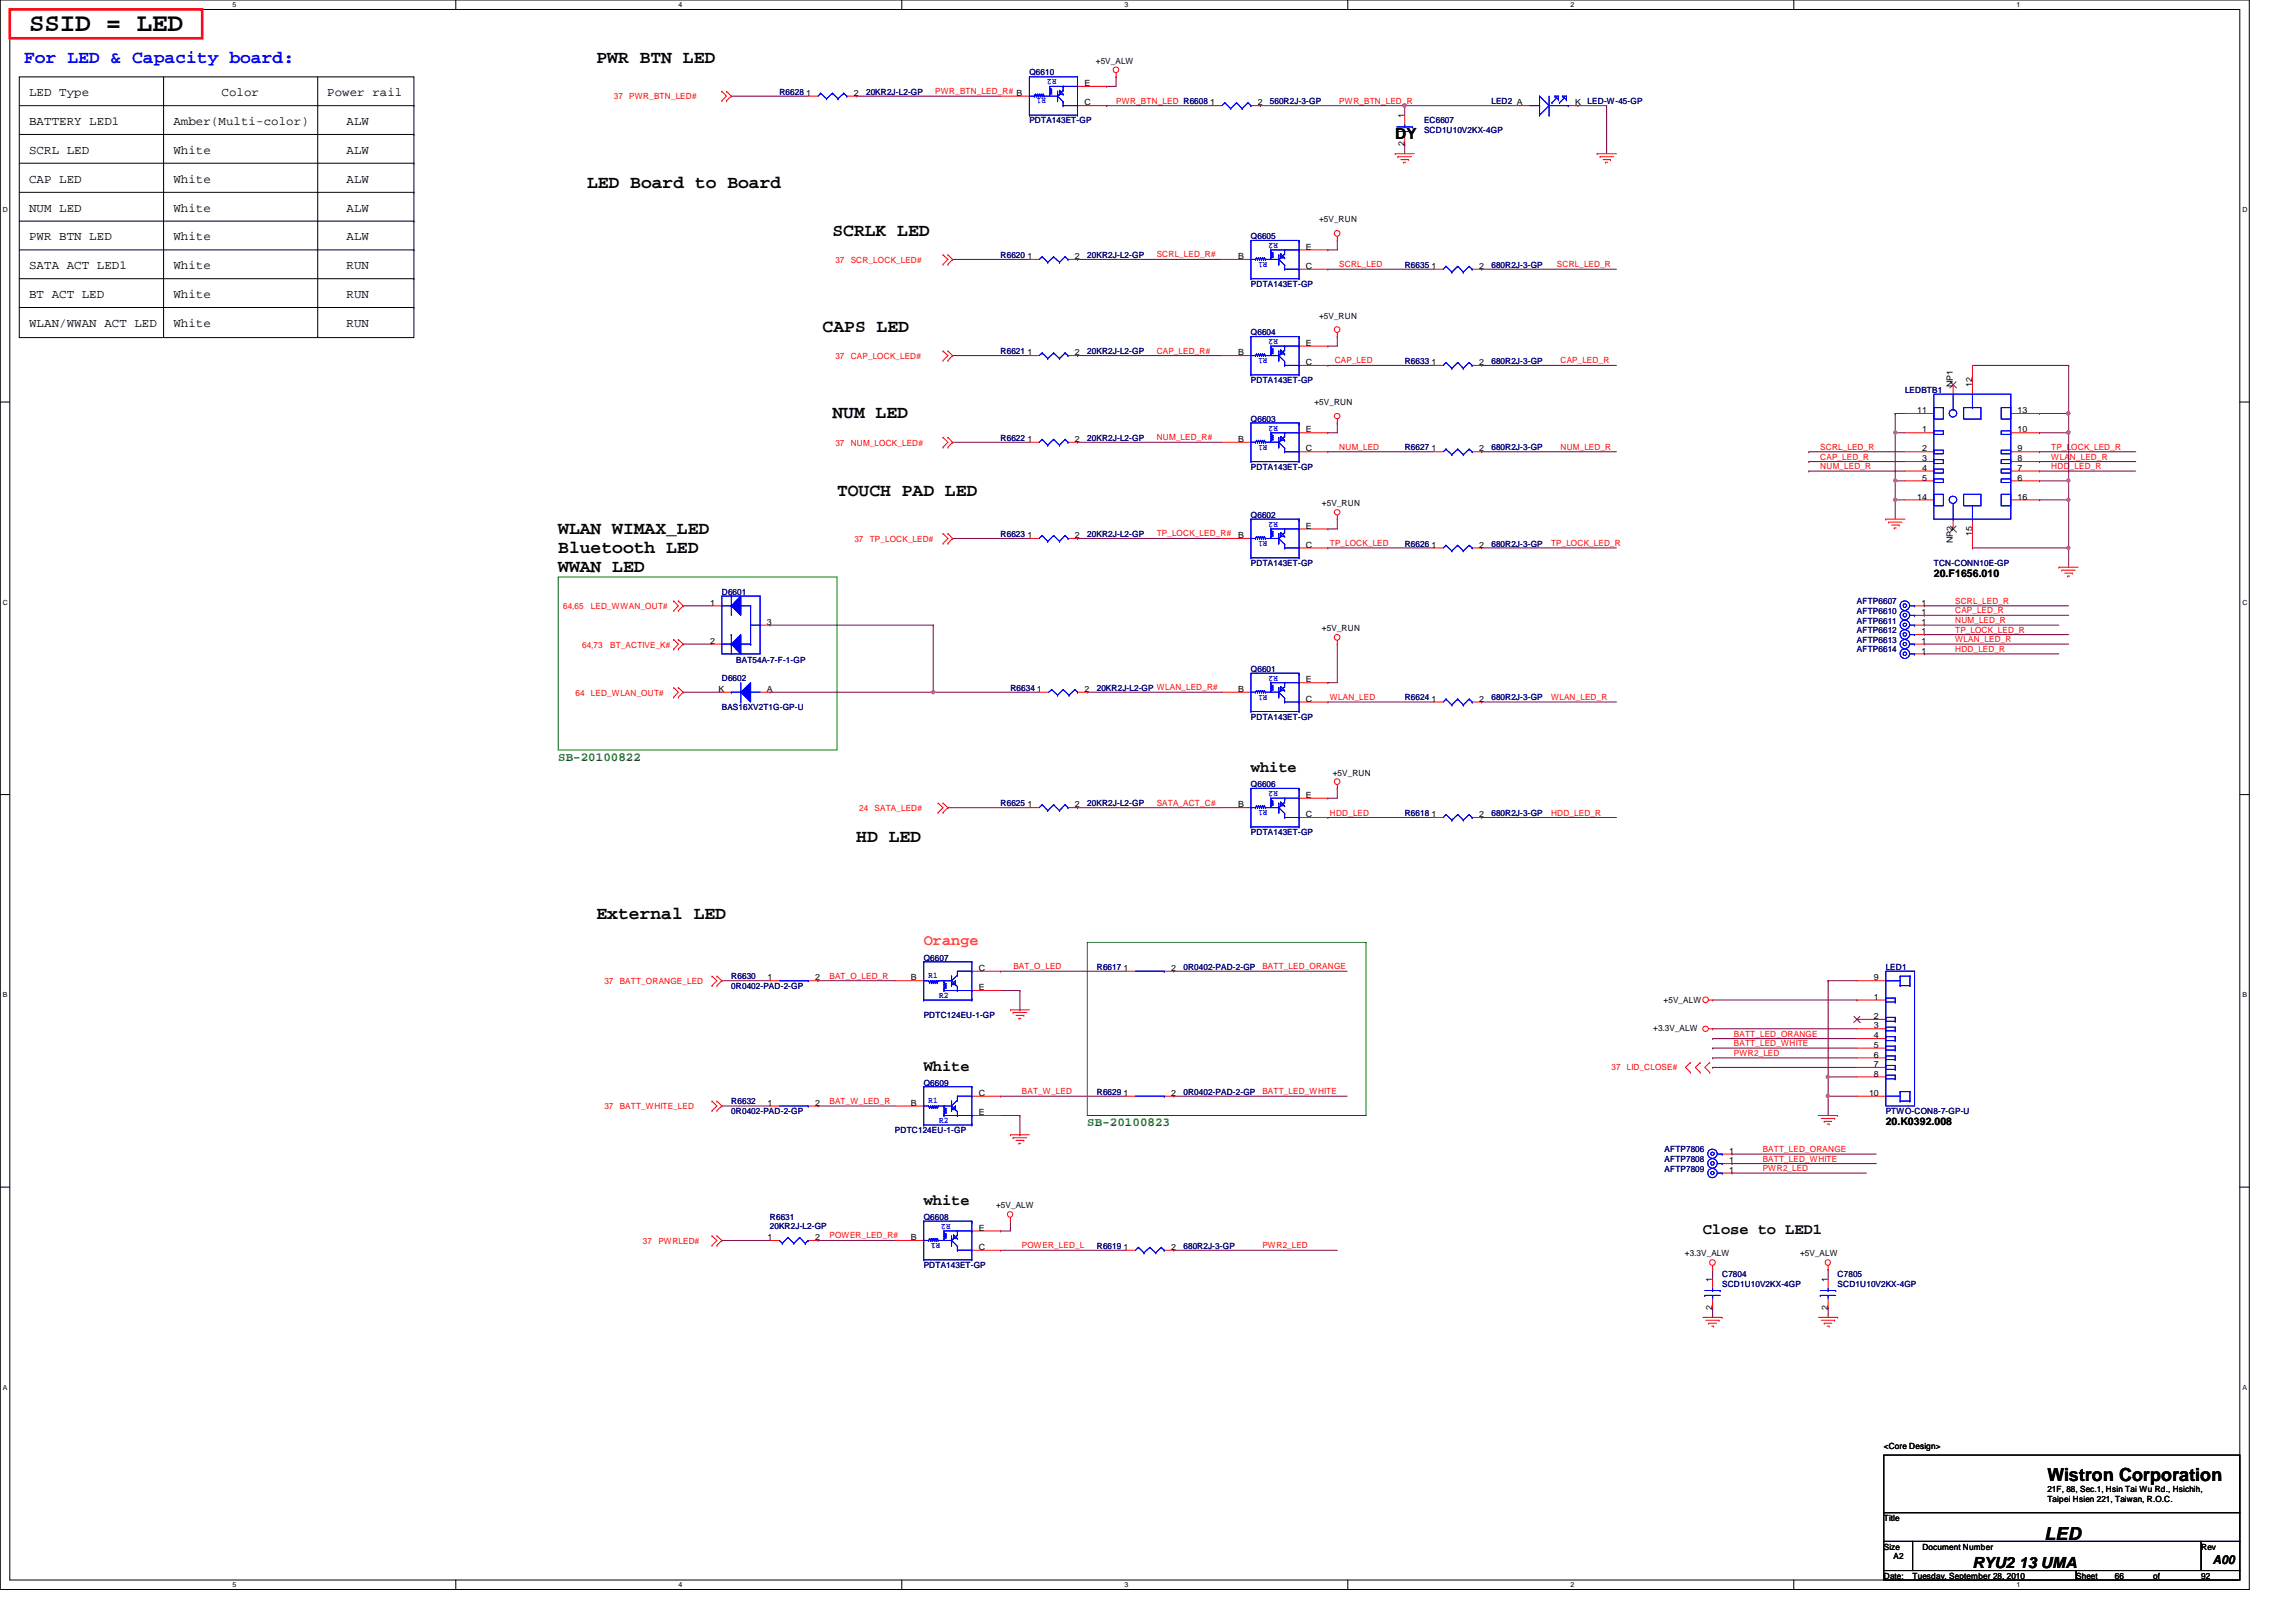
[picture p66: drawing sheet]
<svg xmlns="http://www.w3.org/2000/svg" width="297mm" height="210mm" viewBox="0 0 297 210" stroke-linecap="round" stroke-linejoin="round" font-family="sans-serif">
<defs><g id="words">
<text font-size="3.3" x="3.8" y="4">SSID = LED</text>
<text font-size="2.3" fill="#00f" x="3.1" y="8.1">For LED &amp; Capacity board:</text>
<g font-size="2.3">
<text x="77.2" y="8.1">PWR BTN LED</text>
<text x="75.9" y="24.3">LED Board to Board</text>
<text x="107.7" y="30.5">SCRLK LED</text>
<text x="106.4" y="43">CAPS LED</text>
<text x="107.7" y="54.1">NUM LED</text>
<text x="108.3" y="64.1">TOUCH PAD LED</text>
<text x="72.2" y="71.6">Bluetooth LED</text>
<text x="72.2" y="69.1">WLAN WIMAX_LED</text>
<text x="72.2" y="74.1">WWAN LED</text>
<text x="110.8" y="108.9">HD LED</text>
<text x="77.2" y="118.9">External LED</text>
<text x="264.9" y="191.7">Wistron Corporation</text>
<text x="264.5" y="199.3">LED</text>
</g>
<g font-size="2">
<text x="180.5" y="18">DY</text>
<text x="161.8" y="99.9">white</text>
<text x="119.5" y="138.6">White</text>
<text x="119.5" y="156">white</text>
<text x="220.3" y="159.7">Close to LED1</text>
<text x="255.2" y="202.9">RYU2 13 UMA</text>
</g>
<text font-size="2" fill="#ff8000" x="119.5" y="122.3">Orange</text>
<g font-size="1.6">
<text x="3.8" y="12.4">LED Type</text>
<text x="3.8" y="16.2">BATTERY LED1</text>
<text x="22.4" y="16.2">Amber(Multi-color)</text>
<text x="28.7" y="12.4">Color</text>
<text x="42.3" y="12.4">Power rail</text>
<text x="44.8" y="16.2">ALW</text>
<text x="3.8" y="19.9">SCRL LED</text>
<text x="3.8" y="23.7">CAP LED</text>
<text x="22.4" y="23.7">White</text>
<text x="22.4" y="19.9">White</text>
<text x="44.8" y="19.9">ALW</text>
<text x="44.8" y="23.7">ALW</text>
<text x="3.8" y="27.4">NUM LED</text>
<text x="22.4" y="27.4">White</text>
<text x="44.8" y="27.4">ALW</text>
<text x="3.8" y="34.8">SATA ACT LED1</text>
<text x="3.8" y="31.1">PWR BTN LED</text>
<text x="22.4" y="34.8">White</text>
<text x="22.4" y="31.1">White</text>
<text x="44.8" y="34.8">RUN</text>
<text x="44.8" y="31.1">ALW</text>
<text x="3.8" y="38.6">BT ACT LED</text>
<text x="22.4" y="38.6">White</text>
<text x="44.8" y="38.6">RUN</text>
<text x="3.8" y="42.3">WLAN/WWAN ACT LED</text>
<text x="22.4" y="42.3">White</text>
<text x="44.8" y="42.3">RUN</text>
<text x="286.3" y="202.4">A00</text>
</g>
<g font-size="1.6" fill="#008000">
<text x="72.2" y="98.4">SB-20100822</text>
<text x="140.7" y="145.7">SB-20100823</text>
</g>
<g font-size="1.4">
<text x="250.2" y="74.7">20.F1656.010</text>
<text x="244" y="145.6">20.K0392.008</text>
</g>
<g font-size="1.1" fill="#000080">
<text x="133.2" y="9.7">Q6610</text>
<text x="100.8" y="12.2">R6628</text>
<text x="112.1" y="12.2">20KR2J-L2-GP</text>
<text x="133.2" y="16">PDTA143ET-GP</text>
<text x="164.3" y="13.5">560R2J-3-GP</text>
<text x="184.2" y="16">EC6607</text>
<text x="184.2" y="17.2">SCD1U10V2KX-4GP</text>
<text x="193" y="13.5">LED2 A</text>
<text x="205.4" y="13.5">LED-W-45-GP</text>
<text x="129.5" y="33.4">R6620</text>
<text x="140.7" y="33.4">20KR2J-L2-GP</text>
<text x="161.8" y="30.9">Q6605</text>
<text x="181.7" y="34.6">R6635</text>
<text x="193" y="34.6">680R2J-3-GP</text>
<text x="161.8" y="37.1">PDTA143ET-GP</text>
<text x="129.5" y="45.8">R6621</text>
<text x="140.7" y="45.8">20KR2J-L2-GP</text>
<text x="161.8" y="43.3">Q6604</text>
<text x="181.7" y="47.1">R6633</text>
<text x="193" y="47.1">680R2J-3-GP</text>
<text x="161.8" y="49.6">PDTA143ET-GP</text>
<text x="246.5" y="50.8">LEDBTB1</text>
<text x="129.5" y="57.1">R6622</text>
<text x="140.7" y="57.1">20KR2J-L2-GP</text>
<text x="161.8" y="54.6">Q6603</text>
<text x="181.7" y="58.3">R6627</text>
<text x="193" y="58.3">680R2J-3-GP</text>
<text x="161.8" y="60.8">PDTA143ET-GP</text>
<text x="129.5" y="69.5">R6623</text>
<text x="140.7" y="69.5">20KR2J-L2-GP</text>
<text x="161.8" y="67">Q6602</text>
<text x="181.7" y="70.7">R6626</text>
<text x="193" y="70.7">680R2J-3-GP</text>
<text x="93.4" y="77">D6601</text>
<text x="161.8" y="73.2">PDTA143ET-GP</text>
<text x="250.2" y="73.2">TCN-CONN10E-GP</text>
<text x="240.2" y="80.7">AFTP6611</text>
<text x="240.2" y="79.5">AFTP6610</text>
<text x="240.2" y="82">AFTP6612</text>
<text x="240.2" y="78.2">AFTP6607</text>
<text x="240.2" y="83.2">AFTP6613</text>
<text x="93.4" y="88.2">D6602</text>
<text x="95.2" y="85.8">BAT54A-7-F-1-GP</text>
<text x="130.7" y="89.4">R6634</text>
<text x="141.9" y="89.4">20KR2J-L2-GP WLAN_LED_R#</text>
<text x="161.8" y="86.9">Q6601</text>
<text x="240.2" y="84.4">AFTP6614</text>
<text x="93.4" y="91.9">BAS16XV2T1G-GP-U</text>
<text x="161.8" y="93.1">PDTA143ET-GP</text>
<text x="181.7" y="90.6">R6624</text>
<text x="193" y="90.6">680R2J-3-GP</text>
<text x="161.8" y="101.9">Q6606</text>
<text x="129.5" y="104.4">R6625</text>
<text x="140.7" y="104.4">20KR2J-L2-GP</text>
<text x="181.7" y="105.6">R6618</text>
<text x="193" y="105.6">680R2J-3-GP</text>
<text x="161.8" y="108.1">PDTA143ET-GP</text>
<text x="119.5" y="124.4">Q6607</text>
<text x="141.9" y="125.5">R6617</text>
<text x="153.1" y="125.5">0R0402-PAD-2-GP</text>
<text x="244" y="125.5">LED1</text>
<text x="94.6" y="126.7">R6630</text>
<text x="94.6" y="128">0R0402-PAD-2-GP</text>
<text x="119.5" y="131.7">PDTC124EU-1-GP</text>
<text x="94.6" y="142.9">R6632</text>
<text x="119.5" y="140.5">Q6609</text>
<text x="141.9" y="141.7">R6629</text>
<text x="153.1" y="141.7">0R0402-PAD-2-GP</text>
<text x="94.6" y="144.2">0R0402-PAD-2-GP</text>
<text x="115.8" y="146.6">PDTC124EU-1-GP</text>
<text x="215.3" y="149.1">AFTP7806</text>
<text x="244" y="144.2">PTWO-CON8-7-GP-U</text>
<text x="215.3" y="151.6">AFTP7809</text>
<text x="215.3" y="150.4">AFTP7808</text>
<text x="99.6" y="157.9">R6631</text>
<text x="99.6" y="159.1">20KR2J-L2-GP</text>
<text x="119.5" y="157.9">Q6608</text>
<text x="141.9" y="161.6">R6619</text>
<text x="153.1" y="161.6">680R2J-3-GP</text>
<text x="119.5" y="164.1">PDTA143ET-GP</text>
<text x="222.8" y="165.3">C7804</text>
<text x="222.8" y="166.6">SCD1U10V2KX-4GP</text>
<text x="237.7" y="165.3">C7805</text>
<text x="237.7" y="166.6">SCD1U10V2KX-4GP</text>
</g>
<g font-size="1.1" fill="#00f">
<text x="136.7" y="10.2" transform="rotate(180 136.7 10.2)">R2</text>
<text x="135.3" y="12.7" transform="rotate(180 135.3 12.7)">R1</text>
<text x="164" y="33.9" transform="rotate(180 164 33.9)">R1</text>
<text x="165.3" y="31.4" transform="rotate(180 165.3 31.4)">R2</text>
<text x="164" y="46.4" transform="rotate(180 164 46.4)">R1</text>
<text x="165.3" y="43.9" transform="rotate(180 165.3 43.9)">R2</text>
<text x="164" y="57.5" transform="rotate(180 164 57.5)">R1</text>
<text x="165.3" y="55.1" transform="rotate(180 165.3 55.1)">R2</text>
<text x="164" y="70" transform="rotate(180 164 70)">R1</text>
<text x="165.3" y="67.5" transform="rotate(180 165.3 67.5)">R2</text>
<text x="164" y="89.9" transform="rotate(180 164 89.9)">R1</text>
<text x="165.3" y="87.4" transform="rotate(180 165.3 87.4)">R2</text>
<text x="164" y="104.9" transform="rotate(180 164 104.9)">R1</text>
<text x="165.3" y="102.4" transform="rotate(180 165.3 102.4)">R2</text>
<text x="120.1" y="126.6">R1</text>
<text x="121.5" y="129.1">R2</text>
<text x="120.1" y="142.8">R1</text>
<text x="121.5" y="145.3">R2</text>
<text x="121.6" y="160.9" transform="rotate(180 121.6 160.9)">R1</text>
<text x="123" y="158.4" transform="rotate(180 123 158.4)">R2</text>
</g>
<g font-size="1.1">
<text x="140.3" y="11.1">E</text>
<text x="141.8" y="8.3">+5V_ALW</text>
<text x="104.3" y="12.4">1</text>
<text x="110.4" y="12.4">2</text>
<text x="140.3" y="13.6">C</text>
<text x="156.5" y="13.6">1</text>
<text x="162.7" y="13.6">2</text>
<text x="181.7" y="15.3" transform="rotate(-90 181.7 15.3)">1</text>
<text x="203.8" y="13.6">K</text>
<text x="181.7" y="18.9" transform="rotate(-90 181.7 18.9)">2</text>
<text x="170.6" y="28.8">+5V_RUN</text>
<text x="132.9" y="33.5">1</text>
<text x="139.1" y="33.5">2</text>
<text x="160.2" y="33.5">B</text>
<text x="168.9" y="32.3">E</text>
<text x="168.9" y="34.8">C</text>
<text x="185.2" y="34.8">1</text>
<text x="191.3" y="34.8">2</text>
<text x="170.6" y="41.2">+5V_RUN</text>
<text x="132.9" y="46">1</text>
<text x="139.1" y="46">2</text>
<text x="160.2" y="46">B</text>
<text x="168.9" y="44.7">E</text>
<text x="168.9" y="47.2">C</text>
<text x="185.2" y="47.2">1</text>
<text x="191.3" y="47.2">2</text>
<text x="170" y="52.5">+5V_RUN</text>
<text x="248" y="53.5">11</text>
<text x="252.6" y="50.1" transform="rotate(-90 252.6 50.1)">NP1</text>
<text x="255.1" y="50.1" transform="rotate(-90 255.1 50.1)">12</text>
<text x="261" y="53.5">13</text>
<text x="132.9" y="57.2">1</text>
<text x="139.1" y="57.2">2</text>
<text x="160.2" y="57.2">B</text>
<text x="168.9" y="56">E</text>
<text x="168.9" y="58.4">C</text>
<text x="185.2" y="58.4">1</text>
<text x="191.3" y="58.4">2</text>
<text x="248.7" y="56">1</text>
<text x="248.7" y="58.4">2</text>
<text x="248.7" y="59.7">3</text>
<text x="261" y="59.7">8</text>
<text x="261" y="58.4">9</text>
<text x="261" y="56">10</text>
<text x="171" y="65.5">+5V_RUN</text>
<text x="248" y="64.6">14</text>
<text x="248.7" y="60.9">4</text>
<text x="248.7" y="62.2">5</text>
<text x="261" y="62.2">6</text>
<text x="261" y="60.9">7</text>
<text x="261" y="64.6">16</text>
<text x="132.9" y="69.6">1</text>
<text x="139.1" y="69.6">2</text>
<text x="160.2" y="69.6">B</text>
<text x="168.9" y="68.4">E</text>
<text x="168.9" y="70.9">C</text>
<text x="185.2" y="70.9">1</text>
<text x="191.3" y="70.9">2</text>
<text x="252.6" y="70.3" transform="rotate(-90 252.6 70.3)">NP2</text>
<text x="255.1" y="69.3" transform="rotate(-90 255.1 69.3)">15</text>
<text x="91.9" y="78.4">1</text>
<text x="91.9" y="83.3">2</text>
<text x="99.2" y="80.9">3</text>
<text x="171" y="81.7">+5V_RUN</text>
<text x="248.6" y="80.9">1</text>
<text x="248.6" y="79.6">1</text>
<text x="248.6" y="82.1">1</text>
<text x="248.6" y="78.4">1</text>
<text x="248.6" y="83.3">1</text>
<text x="93" y="89.5">K</text>
<text x="99.2" y="89.5">A</text>
<text x="134.2" y="89.5">1</text>
<text x="140.3" y="89.5">2</text>
<text x="160.2" y="89.5">B</text>
<text x="168.9" y="88.3">E</text>
<text x="248.6" y="84.6">1</text>
<text x="168.9" y="90.8">C</text>
<text x="185.2" y="90.8">1</text>
<text x="191.3" y="90.8">2</text>
<text x="172.4" y="100.4">+5V_RUN</text>
<text x="132.9" y="104.5">1</text>
<text x="139.1" y="104.5">2</text>
<text x="160.2" y="104.5">B</text>
<text x="168.9" y="103.3">E</text>
<text x="168.9" y="105.7">C</text>
<text x="185.2" y="105.7">1</text>
<text x="191.3" y="105.7">2</text>
<text x="126.6" y="125.6">C</text>
<text x="145.4" y="125.6">1</text>
<text x="151.5" y="125.6">2</text>
<text x="99.3" y="126.9">1</text>
<text x="105.4" y="126.9">2</text>
<text x="117.9" y="126.9">B</text>
<text x="126.6" y="128.1">E</text>
<text x="215.2" y="129.8">+5V_ALW</text>
<text x="242.4" y="129.4">1</text>
<text x="242.4" y="131.9">2</text>
<text x="242.4" y="126.9">9</text>
<text x="213.9" y="133.5">+3.3V_ALW</text>
<text x="242.4" y="133.1">3</text>
<text x="242.4" y="134.4">4</text>
<text x="242.4" y="135.6">5</text>
<text x="242.4" y="136.9">6</text>
<text x="99.3" y="143.1">1</text>
<text x="105.4" y="143.1">2</text>
<text x="117.9" y="143.1">B</text>
<text x="126.6" y="141.8">C</text>
<text x="145.4" y="141.8">1</text>
<text x="151.5" y="141.8">2</text>
<text x="241.8" y="141.8">10</text>
<text x="242.4" y="138.1">7</text>
<text x="242.4" y="139.3">8</text>
<text x="126.6" y="144.3">E</text>
<text x="223.7" y="149.3">1</text>
<text x="223.7" y="151.8">1</text>
<text x="223.7" y="150.5">1</text>
<text x="99.3" y="160.5">1</text>
<text x="105.4" y="160.5">2</text>
<text x="117.9" y="160.5">B</text>
<text x="126.6" y="159.3">E</text>
<text x="126.6" y="161.8">C</text>
<text x="128.9" y="156.4">+5V_ALW</text>
<text x="145.4" y="161.8">1</text>
<text x="151.5" y="161.8">2</text>
<text x="218" y="162.6">+3.3V_ALW</text>
<text x="221.5" y="165.9" transform="rotate(-90 221.5 165.9)">1</text>
<text x="232.9" y="162.6">+5V_ALW</text>
<text x="236.5" y="165.9" transform="rotate(-90 236.5 165.9)">1</text>
<text x="221.5" y="169.5" transform="rotate(-90 221.5 169.5)">2</text>
<text x="236.5" y="169.5" transform="rotate(-90 236.5 169.5)">2</text>
<text x="243.7" y="187.5">&lt;Core Design&gt;</text>
<text x="243.7" y="196.8">Title</text>
<text x="264.9" y="193.1">21F, 88, Sec.1, Hsin Tai Wu Rd., Hsichih,</text>
<text x="264.9" y="194.4">Taipei Hsien 221, Taiwan, R.O.C.</text>
<text x="243.7" y="200.5">Size</text>
<text x="245" y="201.8">A2</text>
<text x="248.7" y="200.5">Document Number</text>
<text x="284.8" y="200.5">Rev</text>
<text x="243.7" y="204.3">Date:</text>
<text x="247.4" y="204.3">Tuesday, September 28, 2010</text>
<text x="268.6" y="204.3">Sheet</text>
<text x="273.6" y="204.3">66</text>
<text x="278.6" y="204.3">of</text>
<text x="284.8" y="204.3">92</text>
</g>
<g font-size="1.1" fill="#f00">
<text x="79.4" y="12.9">37</text>
<text x="81.4" y="12.9">PWR_BTN_LED#</text>
<text x="121" y="12.2">PWR_BTN_LED_R# B</text>
<text x="144.4" y="13.4">PWR_BTN_LED R6608</text>
<text x="173.3" y="13.4">PWR_BTN_LED_R</text>
<text x="108.1" y="34">37</text>
<text x="110.1" y="34">SCR_LOCK_LED#</text>
<text x="149.6" y="33.3">SCRL_LED_R#</text>
<text x="173.3" y="34.6">SCRL_LED</text>
<text x="201.4" y="34.6">SCRL_LED_R</text>
<text x="108.1" y="46.5">37</text>
<text x="110.1" y="46.5">CAP_LOCK_LED#</text>
<text x="149.6" y="45.8">CAP_LED_R#</text>
<text x="172.7" y="47">CAP_LED</text>
<text x="201.9" y="47">CAP_LED_R</text>
<text x="108.1" y="57.7">37</text>
<text x="110.1" y="57.7">NUM_LOCK_LED#</text>
<text x="149.6" y="57">NUM_LED_R#</text>
<text x="173.3" y="58.2">NUM_LED</text>
<text x="201.9" y="58.2">NUM_LED_R</text>
<text x="235.5" y="58.2">SCRL_LED_R</text>
<text x="235.5" y="59.5">CAP_LED_R</text>
<text x="265.4" y="58.2">TP_LOCK_LED_R</text>
<text x="265.4" y="59.5">WLAN_LED_R</text>
<text x="235.5" y="60.7">NUM_LED_R</text>
<text x="265.4" y="60.7">HDD_LED_R</text>
<text x="110.5" y="70.1">37</text>
<text x="112.5" y="70.1">TP_LOCK_LED#</text>
<text x="149.6" y="69.4">TP_LOCK_LED_R#</text>
<text x="172" y="70.7">TP_LOCK_LED</text>
<text x="200.7" y="70.7">TP_LOCK_LED_R</text>
<text x="72.9" y="78.8">64,65</text>
<text x="75.3" y="83.8">64,73</text>
<text x="76.5" y="78.8">LED_WWAN_OUT#</text>
<text x="78.9" y="83.8">BT_ACTIVE_K#</text>
<text x="252.9" y="83.1">WLAN_LED_R</text>
<text x="252.9" y="81.9">TP_LOCK_LED_R</text>
<text x="252.9" y="79.4">CAP_LED_R</text>
<text x="252.9" y="80.6">NUM_LED_R</text>
<text x="252.9" y="78.1">SCRL_LED_R</text>
<text x="252.9" y="84.4">HDD_LED_R</text>
<text x="74.5" y="90">64</text>
<text x="76.5" y="90">LED_WLAN_OUT#</text>
<text x="172" y="90.6">WLAN_LED</text>
<text x="200.7" y="90.6">WLAN_LED_R</text>
<text x="111.2" y="105">24</text>
<text x="113.2" y="105">SATA_LED#</text>
<text x="149.6" y="104.3">SATA_ACT_C#</text>
<text x="172" y="105.5">HDD_LED</text>
<text x="200.7" y="105.5">HDD_LED_R</text>
<text x="131.1" y="125.4">BAT_O_LED</text>
<text x="163.3" y="125.4">BATT_LED_ORANGE</text>
<text x="78.2" y="127.4">37</text>
<text x="80.2" y="127.4">BATT_ORANGE_LED</text>
<text x="107.3" y="126.7">BAT_O_LED_R</text>
<text x="224.3" y="134.2">BATT_LED_ORANGE</text>
<text x="224.3" y="135.4">BATT_LED_WHITE</text>
<text x="224.3" y="136.7">PWR2_LED</text>
<text x="78.2" y="143.6">37</text>
<text x="80.2" y="143.6">BATT_WHITE_LED</text>
<text x="107.3" y="142.9">BAT_W_LED_R</text>
<text x="132.2" y="141.6">BAT_W_LED</text>
<text x="163.3" y="141.6">BATT_LED_WHITE</text>
<text x="208.5" y="138.4">37</text>
<text x="210.5" y="138.4">LID_CLOSE#</text>
<text x="228" y="149.1">BATT_LED_ORANGE</text>
<text x="228" y="150.3">BATT_LED_WHITE</text>
<text x="228" y="151.6">PWR2_LED</text>
<text x="83.2" y="161">37</text>
<text x="85.2" y="161">PWRLED#</text>
<text x="107.3" y="160.3">POWER_LED_R#</text>
<text x="132.2" y="161.5">POWER_LED_L</text>
<text x="163.3" y="161.5">PWR2_LED</text>
</g>
<g font-size=".9">
<text x="30.1" y=".9">5</text>
<text x="87.8" y=".9">4</text>
<text x="145.5" y=".9">3</text>
<text x="203.2" y=".9">2</text>
<text x="260.9" y=".9">1</text>
<text x=".4" y="27.4">D</text>
<text x="290.1" y="27.4">D</text>
<text x=".4" y="78.2">C</text>
<text x="290.1" y="78.2">C</text>
<text x=".4" y="129">B</text>
<text x="290.1" y="129">B</text>
<text x=".4" y="179.8">A</text>
<text x="290.1" y="179.8">A</text>
<text x="30.1" y="205.4">5</text>
<text x="87.8" y="205.4">4</text>
<text x="145.5" y="205.4">3</text>
<text x="203.2" y="205.4">2</text>
<text x="260.9" y="205.4">1</text>
</g>
</g></defs>
<path d="M0 0h291v205.7h-291zM1.3 1.2h288.5v203.3h-288.5z" fill="none" stroke="#000" stroke-width=".13"/>
<g fill="#fff">
<path d="M30.1 .1h.5v1h-.5z"/>
<path d="M30.1 204.6h.5v1h-.5z"/>
</g>
<path d="M59 0v1.2M59 204.5v1.2" fill="none" stroke="#000" stroke-width=".13"/>
<g fill="#fff">
<path d="M87.8 .1h.5v1h-.5z"/>
<path d="M87.8 204.6h.5v1h-.5z"/>
</g>
<path d="M116.7 0v1.2M116.7 204.5v1.2" fill="none" stroke="#000" stroke-width=".13"/>
<g fill="#fff">
<path d="M145.5 .1h.5v1h-.5z"/>
<path d="M145.5 204.6h.5v1h-.5z"/>
</g>
<path d="M174.4 0v1.2M174.4 204.5v1.2" fill="none" stroke="#000" stroke-width=".13"/>
<g fill="#fff">
<path d="M203.2 .1h.5v1h-.5z"/>
<path d="M203.2 204.6h.5v1h-.5z"/>
</g>
<path d="M232.1 0v1.2M232.1 204.5v1.2" fill="none" stroke="#000" stroke-width=".13"/>
<g fill="#fff">
<path d="M260.9 .1h.5v1h-.5z"/>
<path d="M260.9 204.6h.5v1h-.5z"/>
<path d="M.4 26.6h.6v1h-.6z"/>
<path d="M290.1 26.6h.6v1h-.6z"/>
<path d="M.4 77.4h.6v1h-.6z"/>
<path d="M290.1 77.4h.6v1h-.6z"/>
</g>
<path d="M0 52h1.3M289.8 52h1.2" fill="none" stroke="#000" stroke-width=".13"/>
<g fill="#fff">
<path d="M.4 128.2h.6v1h-.6z"/>
<path d="M290.1 128.2h.6v1h-.6z"/>
</g>
<path d="M0 102.8h1.3M289.8 102.8h1.2" fill="none" stroke="#000" stroke-width=".13"/>
<g fill="#fff">
<path d="M.4 179h.5v1h-.5z"/>
<path d="M290.1 179h.6v1h-.6z"/>
</g>
<path d="M0 153.6h1.3M289.8 153.6h1.2" fill="none" stroke="#000" stroke-width=".13"/>
<g fill="none" stroke="#800040" stroke-width=".13">
<path d="M94.6 12.4h.1M94.6 12.4h10M110.8 12.4h.1M110.8 12.4h18.7M123.2 33.6h.1M123.2 33.6h10M139.4 33.6h.1M139.4 33.6h18.7M123.2 57.2h.1M123.2 46h.1M123.2 57.2h10M123.2 46h10"/>
<path d="M139.4 57.2h.1M139.4 46h.1M139.4 57.2h18.7M139.4 46h18.7M123.2 69.7h.1M123.2 69.7h10M139.4 69.7h.1M139.4 69.7h18.7M120.7 89.6h.1M120.7 89.6h13.7M122.6 104.5h.1M122.6 104.5h10.6"/>
<path d="M139.4 104.5h.1M139.4 104.5h18.7M171.8 105.8h.1M171.8 103.3h.1M171.8 105.8h13.7M173 102h.1M173 102v1.3h-1.2M93.4 126.9h.1M93.4 126.9h6.2M105.8 126.9h.1M105.8 126.9h10M129.5 125.7h.1"/>
<path d="M129.5 125.7h16.1M151.8 125.7h.1M151.8 125.7h22.5M93.4 143.1h.1M93.4 143.1h6.2M105.8 143.1h.1M105.8 143.1h10M129.5 141.9h.1M129.5 159.3h.1M129.5 141.9h16.1M130.7 158h.1M130.7 158v1.3h-1.2"/>
<path d="M151.8 141.9h.1M151.8 141.9h22.5M93.4 160.5h.1M93.4 160.5h6.2M105.8 160.5h.1M105.8 160.5h10M129.5 161.8h.1M129.5 161.8h16.1M151.8 161.8h.1M151.8 161.8h21.2"/>
</g>
<path d="M120.6 89.4h.3v.2v.1l-.2 .1-.1-.1z" fill-rule="evenodd" fill="#f0f"/>
<path d="M120.6 89.4h.3v.2v.1l-.2 .1-.1-.1z" fill="none" stroke="#f0f" stroke-width=".13"/>
<g fill="none" stroke="#800040" stroke-width=".13">
<path d="M143.2 13.7h.1M143.2 11.2h.1M143.2 13.7h13.6M144.4 9.9h.1M144.4 9.9v1.3h-1.2M181.7 13.7h.1M181.7 18.7h.1M181.7 13.7h15M181.7 13.7v1.2M181.7 18.7v1.2M171.8 32.3h.1M171.8 34.8h.1"/>
<path d="M171.8 34.8h13.7M173 31.1h.1M173 31.1v1.2h-1.2M191.7 34.8h.1M191.7 34.8h17.4M171.8 58.5h.1M171.8 56h.1M171.8 47.3h.1M171.8 44.8h.1M171.8 58.5h13.7M171.8 47.3h13.7M173 54.7h.1"/>
<path d="M173 43.6h.1M173 43.6v1.2h-1.2M173 54.7v1.3h-1.2M191.7 58.5h.1M191.7 47.3h.1M191.7 58.5h17.4M191.7 47.3h17.4M171.8 68.5h.1M171.8 70.9h.1M171.8 70.9h13.7M173 67.2h.1M173 67.2v1.3h-1.2"/>
<path d="M191.7 70.9h.1M191.7 70.9h17.4M140.7 89.6h.1M140.7 89.6h17.4M171.8 90.8h.1M171.8 90.8h13.7M173 83.4h.1M173 83.4v4.9M191.7 90.8h.1M191.7 90.8h17.4M191.7 105.8h.1M191.7 105.8h17.4"/>
</g>
<path d="M181.5 13.5h.4v.1v.2l-.2 .1-.2-.1z" fill-rule="evenodd" fill="#f0f"/>
<path d="M181.5 13.5h.4v.1v.2l-.2 .1-.2-.1z" fill="none" stroke="#f0f" stroke-width=".13"/>
<path d="M163.1 13.7h.1M163.1 13.7h18.6M204.1 13.7h.1M204.1 13.7h3.8M207.9 13.7h.1M207.9 13.7v6.2M255.2 47.3h.1M255.2 47.3h12.4M267.6 53.5h.1M267.6 53.5v2.5" fill="none" stroke="#800040" stroke-width=".13"/>
<path d="M267.4 55.8h.3l.1 .2-.1 .1-.1 .1-.2-.1z" fill-rule="evenodd" fill="#f0f"/>
<path d="M267.4 55.8h.3l.1 .2-.1 .1-.1 .1-.2-.1z" fill="none" stroke="#f0f" stroke-width=".13"/>
<path d="M267.4 53.3h.3l.1 .2-.1 .1-.1 .1-.2-.1z" fill-rule="evenodd" fill="#f0f"/>
<path d="M267.4 53.3h.3l.1 .2-.1 .1-.1 .1-.2-.1z" fill="none" stroke="#f0f" stroke-width=".13"/>
<g fill="none" stroke="#800040" stroke-width=".13">
<path d="M263.9 58.5h.1M263.9 59.7h.1M263.9 58.5h12.4M263.9 59.7h12.4M255.2 70.9h.1M263.9 61h.1M263.9 61h12.4M267.6 64.7h.1M267.6 64.7v6.2h-12.4M249 83.4h.1M249 84.6h.1M249 82.1h.1"/>
<path d="M249 83.4h18.6M249 84.6h17.4M249 82.1h18.6"/>
</g>
<path d="M267.4 64.5h.3l.1 .2-.1 .1-.1 .1-.2-.1z" fill-rule="evenodd" fill="#f0f"/>
<path d="M267.4 64.5h.3l.1 .2-.1 .1-.1 .1-.2-.1z" fill="none" stroke="#f0f" stroke-width=".13"/>
<path d="M236.5 141.9h.1M236.5 141.9v2.5" fill="none" stroke="#800040" stroke-width=".13"/>
<path d="M236.3 141.7h.3l.1 .1-.1 .2-.1 .1-.2-.1z" fill-rule="evenodd" fill="#f0f"/>
<path d="M236.3 141.7h.3l.1 .1-.1 .2-.1 .1-.2-.1z" fill="none" stroke="#f0f" stroke-width=".13"/>
<path d="M245.2 53.5h.1M245.2 53.5h1.3M245.2 53.5v2.5M267.6 56h.1M267.6 56v6.2h-3.7M263.9 62.2h.1" fill="none" stroke="#800040" stroke-width=".13"/>
<path d="M267.4 55.8h.3l.1 .2-.1 .1-.1 .1-.2-.1z" fill-rule="evenodd" fill="#f0f"/>
<path d="M267.4 55.8h.3l.1 .2-.1 .1-.1 .1-.2-.1z" fill="none" stroke="#f0f" stroke-width=".13"/>
<path d="M263.9 56h.1M263.9 56h3.7M267.6 70.9h.1M267.6 70.9v2.5" fill="none" stroke="#800040" stroke-width=".13"/>
<path d="M267.4 70.8h.3l.1 .1-.1 .1-.1 .1-.2-.1z" fill-rule="evenodd" fill="#f0f"/>
<path d="M267.4 70.8h.3l.1 .1-.1 .1-.1 .1-.2-.1z" fill="none" stroke="#f0f" stroke-width=".13"/>
<path d="M236.5 139.4h.1M236.5 139.4v2.5M224.1 150.6h.1M224.1 151.8h.1M224.1 149.4h.1M224.1 150.6h18.6M224.1 151.8h17.4M224.1 149.4h18.6M236.5 141.9h.1M236.5 141.9h3.7" fill="none" stroke="#800040" stroke-width=".13"/>
<path d="M236.3 139.2h.3l.1 .2-.1 .1-.1 .1-.2-.1z" fill-rule="evenodd" fill="#f0f"/>
<path d="M236.3 139.2h.3l.1 .2-.1 .1-.1 .1-.2-.1z" fill="none" stroke="#f0f" stroke-width=".13"/>
<path d="M245.2 56h.1M245.2 56h1.3M245.2 62.2h.1M245.2 62.2v2.5M236.5 126.9h.1M236.5 126.9h3.7M236.5 126.9v12.5" fill="none" stroke="#800040" stroke-width=".13"/>
<path d="M245 62h.3l.1 .2-.1 .1-.1 .1-.2-.1z" fill-rule="evenodd" fill="#f0f"/>
<path d="M245 62h.3l.1 .2-.1 .1-.1 .1-.2-.1z" fill="none" stroke="#f0f" stroke-width=".13"/>
<path d="M245.2 56h.1M245.2 56v6.2M245.2 62.2h.1M245.2 62.2h1.3M221.6 164.3h.1M221.6 169.2h.1M221.6 164.3v1.2M221.6 169.2v1.3" fill="none" stroke="#800040" stroke-width=".13"/>
<path d="M245 55.8h.3l.1 .2-.1 .1-.1 .1-.2-.1z" fill-rule="evenodd" fill="#f0f"/>
<path d="M245 55.8h.3l.1 .2-.1 .1-.1 .1-.2-.1z" fill="none" stroke="#f0f" stroke-width=".13"/>
<g fill="none" stroke="#800040" stroke-width=".13">
<path d="M234 58.5h.1M234 59.7h.1M234 58.5h12.5M234 59.7h12.5M234 61h.1M234 61h12.5M245.2 64.7h.1M245.2 64.7h1.3M221.6 134.4h.1M221.6 135.6h.1M221.6 136.9h.1M221.6 138.1h.1"/>
<path d="M221.6 134.4h18.6M221.6 135.6h18.6M221.6 136.9h18.6M221.6 138.1h18.6M236.5 139.4h.1M236.5 139.4h3.7"/>
</g>
<path d="M245 64.5h.3l.1 .2-.1 .1-.1 .1-.2-.1z" fill-rule="evenodd" fill="#f0f"/>
<path d="M245 64.5h.3l.1 .2-.1 .1-.1 .1-.2-.1z" fill="none" stroke="#f0f" stroke-width=".13"/>
<path d="M263.9 53.5h.1M263.9 53.5h3.7M245.2 64.7h.1M245.2 64.7v2.5M263.9 64.7h.1M267.6 62.2h.1M267.6 62.2v2.5h-3.7" fill="none" stroke="#800040" stroke-width=".13"/>
<path d="M267.4 62h.3l.1 .2-.1 .1-.1 .1-.2-.1z" fill-rule="evenodd" fill="#f0f"/>
<path d="M267.4 62h.3l.1 .2-.1 .1-.1 .1-.2-.1z" fill="none" stroke="#f0f" stroke-width=".13"/>
<g fill="none" stroke="#800040" stroke-width=".13">
<path d="M267.6 47.3h.1M267.6 47.3v6.2M88.4 78.4h.1M88.4 78.4h3.7M249 79.6h.1M249 78.4h.1M249 79.6h18.6M249 78.4h18.6M88.4 83.4h.1M88.4 89.6h.1M88.4 83.4h3.7M88.4 89.6h5"/>
<path d="M99.6 80.9h.1M99.6 89.6h.1M99.6 80.9h21.1M120.7 80.9h.1M120.7 80.9v8.7h-21.1M171.8 88.3h.1M171.8 88.3h1.2M249 80.9h.1M249 80.9h17.4M129.5 128.2h2.4M131.9 128.2h.1M131.9 130.7h.1"/>
<path d="M131.9 128.2v2.5M221.6 133.1h.1M221.6 133.1h18.6M221.6 129.4h18.6M240.2 129.4h.1M129.5 144.4h2.4M131.9 144.4h.1M131.9 146.9h.1M131.9 144.4v2.5M236.5 164.3h.1M236.5 169.2h.1M236.5 164.3v1.2"/>
<path d="M236.5 169.2v1.3"/>
</g>
<g fill="none" stroke="#f00" stroke-width=".13">
<path d="M93.4 13h.1M93.4 11.8h.1M93.4 11.8l.6 .6-.6 .6M94 11.8h.1M94 13h.1M94 11.8l.6 .6-.6 .6M104.6 12.4h1.2M109.6 12.4h1.2M144.4 9.9h.1M144.4 9.4v.5M180.5 19.9h.1M180.5 19.9h2.5"/>
<path d="M181.7 14.9v1.3M181.7 17.4v1.3M196.7 13.7h1.2M202.9 13.7h1.2M206.6 19.9h.1M206.6 19.9h2.5M122 34.2h.1M122 33h.1M122 33l.6 .6-.6 .6M122.6 33h.1M122.6 34.2h.1M122.6 33l.6 .6-.6 .6"/>
<path d="M133.2 33.6h1.2M138.2 33.6h1.2M158.1 33.6h3.7M168.1 34.8h3.7M168.1 32.3h3.7M173 31.1h.1M173 30.6v.5M180.8 20.3h.1M180.8 20.3h1.8M181.2 20.7h1M181.6 21h.1M181.6 21h.3"/>
<path d="M182.2 20.7h.1M185.5 34.8h1.2M190.5 34.8h1.2M207 20.3h.1M207 20.3h1.7M207.4 20.7h1M207.7 21h.1M207.7 21h.3M208.4 20.7h.1M122 57.9h.1M122 56.6h.1M122 46.7h.1"/>
<path d="M122 45.4h.1M122 56.6l.6 .6-.6 .7M122 45.4l.6 .6-.6 .7M122.6 56.6h.1M122.6 57.9h.1M122.6 45.4h.1M122.6 46.7h.1M122.6 56.6l.6 .6-.6 .7M122.6 45.4l.6 .6-.6 .7M133.2 46h1.2M133.2 57.2h1.2M138.2 46h1.2"/>
<path d="M138.2 57.2h1.2M158.1 46h3.7M168.1 44.8h3.7M168.1 47.3h3.7M173 54.7h.1M173 43.6h.1M173 43.1v.5M173 54.2v.5M185.5 58.5h1.2M185.5 47.3h1.2M190.5 58.5h1.2M190.5 47.3h1.2"/>
<path d="M246.5 56h3.7M246.5 58.5h3.7M246.5 59.7h3.7M246.5 53.5h3.7M252.7 49.8v1.2M255.2 47.3v3.7M260.1 56h3.8M260.1 58.5h3.8M260.1 59.7h3.8M260.1 53.5h3.8M87.2 79h.1M87.2 77.8h.1"/>
<path d="M87.2 77.8l.6 .6-.6 .6M87.8 77.8h.1M87.8 79h.1M87.8 77.8l.6 .6-.6 .6M122 70.3h.1M122 69h.1M122 69l.6 .7-.6 .6M122.6 69h.1M122.6 70.3h.1M122.6 69l.6 .7-.6 .6M173 67.2h.1M173 66.7v.5"/>
<path d="M244 67.2h.1M244 67.2h2.5M244.3 67.6h.1M244.3 67.6h1.8M244.7 67.9h1M245.1 68.3h.1M245.1 68.3h.2M245.7 67.9h.1M246.5 61h3.7M246.5 62.2h3.7M246.5 64.7h3.7M247.7 79.6h1.3"/>
<path d="M252.7 67.2v1.3M255.2 67.2v3.7M260.1 61h3.8M260.1 62.2h3.8M260.1 64.7h3.8M266.4 73.4h.1M266.4 73.4h2.5M266.7 73.8h.1M266.7 73.8h1.8M267.1 74.2h1M267.5 74.5h.1M267.5 74.5h.3"/>
<path d="M268.1 74.2h.1M87.2 84h.1M87.2 82.8h.1M87.2 90.2h.1M87.2 89h.1M87.2 82.8l.6 .6-.6 .6M87.2 89l.6 .6-.6 .6M87.8 82.8h.1M87.8 84h.1M87.8 89h.1M87.8 90.2h.1M87.8 82.8l.6 .6-.6 .6"/>
<path d="M87.8 89l.6 .6-.6 .6M93.4 89.6h1.2M98.3 89.6h1.3M158.1 89.6h3.7M168.1 88.3h3.7M168.1 90.8h3.7M173 83.4h.1M173 82.9v.5M185.5 90.8h1.2M190.5 90.8h1.2M247.7 80.9h1.3M247.7 82.1h1.3"/>
<path d="M247.7 84.6h1.3M121.4 105.2h.1M121.4 103.9h.1M121.4 103.9l.6 .6-.6 .7M122 103.9h.1M122 105.2h.1M122 103.9l.6 .6-.6 .7M158.1 104.5h3.7M168.1 103.3h3.7M168.1 105.8h3.7M173 102h.1M173 101.6v.4"/>
<path d="M92.1 127.6h.1M92.1 126.3h.1M92.1 126.3l.6 .6-.6 .7M92.7 126.3h.1M92.7 127.6h.1M92.7 126.3l.7 .6-.7 .7M115.8 126.9h3.7M125.7 128.2h3.8M125.7 125.7h3.8M130.7 130.7h.1M130.7 130.7h2.5M131.1 131h.1"/>
<path d="M131.1 131h1.7M131.4 131.4h1.1M131.8 131.8h.1M131.8 131.8h.3M132.5 131.4h.1M145.6 125.7h1.3M150.6 125.7h1.2M218.7 138.8h.1M218.7 137.5h.1M218.7 137.5l-.6 .6 .6 .7M220 137.5h.1M220 138.8h.1"/>
<path d="M220 137.5l-.7 .6 .7 .7M221.1 129.4h.5M221.1 133.1h.5M221.2 138.8h.1M221.2 137.5h.1M221.2 137.5l-.6 .6 .6 .7M221.6 129.4h.1M221.6 133.1h.1M240.2 129.4h3.8M240.2 133.1h3.8M240.2 126.9h3.8M240.2 131.9h3.8"/>
<path d="M240.2 134.4h3.8M240.2 135.6h3.8M240.2 136.9h3.8M240.2 138.1h3.8M240.2 139.4h3.8M92.1 159.9h.1M92.1 143.7h.1M92.1 142.5h.1M92.1 159.9l.6 .6-.6 .7M92.1 142.5l.6 .6-.6 .6M92.7 159.9h.1M92.7 142.5h.1"/>
<path d="M92.7 143.7h.1M92.7 159.9l.7 .6-.7 .7M92.7 142.5l.7 .6-.7 .6M130.7 158h.1M130.7 146.9h.1M130.7 157.6v.4M130.7 146.9h2.5M131.1 147.2h.1M131.1 147.2h1.7M131.4 147.6h1.1M131.8 148h.1M131.8 148h.3"/>
<path d="M132.5 147.6h.1M145.6 141.9h1.3M150.6 141.9h1.2M222.8 149.4h1.3M222.8 151.8h1.3M235.2 144.4h2.5M235.6 144.7h1.8M236 145.1h.1M236 145.1h1M236.4 145.5h.2M236.6 145.5h.1M237.4 144.7h.1"/>
<path d="M237.7 144.4h.1M240.2 141.9h3.8M92.1 161.2h.1M92.7 161.2h.1M99.6 160.5h1.2M104.6 160.5h1.2M145.6 161.8h1.3M150.6 161.8h1.2M220.3 170.5h2.5M220.7 170.9h1.7M221.1 171.2h.1M221.1 171.2h1"/>
<path d="M221.4 171.6h.3M221.6 164.3h.1M221.6 163.8v.5M221.7 171.6h.1M222.4 170.9h.1M222.8 170.5h.1M235.2 170.5h2.5M235.6 170.9h1.8M236 171.2h.1M236 171.2h1M236.4 171.6h.2M236.5 164.3h.1"/>
<path d="M236.5 163.8v.5M236.6 171.6h.1M237.4 170.9h.1M237.7 170.5h.1"/>
<circle cx="144.4" cy="9" r=".37"/>
<circle cx="173" cy="30.2" r=".37"/>
<circle cx="173" cy="42.6" r=".37"/>
<circle cx="173" cy="53.8" r=".36"/>
<circle cx="173" cy="66.3" r=".36"/>
<circle cx="173" cy="82.5" r=".37"/>
<circle cx="173" cy="101.2" r=".37"/>
<circle cx="220.7" cy="129.4" r=".37"/>
<circle cx="220.7" cy="133.1" r=".36"/>
<circle cx="130.7" cy="157.2" r=".35"/>
<circle cx="221.5" cy="163.4" r=".37"/>
<circle cx="236.5" cy="163.4" r=".35"/>
</g>
<g fill="none" stroke="#000" stroke-width=".13">
<path d="M2.5 9.9h51v33.8h-51zM2.5 17.4h51M2.5 13.7h51M21.2 9.9v33.7M41.1 9.9v33.7M53.5 17.4h.1M53.5 13.7h.1M2.5 21.1h51M2.5 32.3h51M2.5 28.6h51M2.5 24.9h51M2.5 39.8h51"/>
<path d="M2.5 36.1h51M53.5 21.1h.1M53.5 32.3h.1M53.5 28.6h.1M53.5 24.9h.1M53.5 39.8h.1M53.5 36.1h.1M21.2 43.6h.1M41.1 43.6h.1M243.7 188.3h46.1v7.4h-46.1zM243.7 195.7h46.1v3.8h-46.1zM243.7 199.5h3.7v3.7h-3.7z"/>
<path d="M247.4 199.5h37.4v3.7h-37.4zM284.8 199.5h5v3.7h-5zM243.7 203.2h24.9v1.3h-24.9zM268.6 203.2h21.2v1.3h-21.2z"/>
</g>
<path d="M1.3 1.2h24.9v3.8h-24.9z" fill="none" stroke="#f00" stroke-width=".34"/>
<path d="M72.2 74.7h36.1v22.4h-36.1zM140.7 122h36v22.4h-36z" fill="none" stroke="#008000" stroke-width=".13"/>
<g fill="none" stroke="#00f" stroke-width=".13">
<path d="M106.2 12.1h.1M106.2 12.1l-.4 .3M106.2 12.1l.7 .7M106.9 12.8h.1M107.7 12.1h.1M107.7 12.1l-.8 .7M107.7 12.1l.7 .7M108.4 12.8h.1M109.2 12.1h.1M109.2 12.1l-.8 .7M109.2 12.1l.4 .3M109.6 12.4h.1"/>
<path d="M180.7 17h.1M180.7 16.4h2M180.7 17h2M181.7 16.4h.1M181.7 17h.1M181.7 16.2v.2M181.7 17v.4M182.7 16.4h.1M197.9 13.7h1.3M199.2 14.9h.1M199.2 12.4h.1M199.2 13.7h.1"/>
<path d="M199.2 12.4v2.5M199.2 12.4l1.2 1.3M200.4 13.7h.1M200.4 14.9h.1M200.4 13.7l-1.2 1.2M200.4 12.4v2.5M200.5 13.7h2.4M200.8 13.3h.1M201.2 12.4h.1M201.2 12.4h.4M201.2 12.4l.4 .5M201.4 12.7l-.6 .6"/>
<path d="M201.6 12.4h.1M201.6 12.9h.1M201.6 12.4v.5M201.8 13.3h.1M202.1 12.4h.1M202.1 12.4h.5M202.1 12.4l.5 .5M202.4 12.7l-.6 .6M202.6 12.9h.1M202.6 12.4h.1M202.6 12.4v.5M202.9 13.7h.1"/>
<path d="M134.8 33.2h.1M134.8 33.2l-.4 .4M134.8 33.2l.7 .8M135.5 34h.1M136.3 33.2h.1M136.3 33.2l-.8 .8M136.3 33.2l.8 .8M137.1 34h.1M137.8 33.2h.1M137.8 33.2l-.7 .8M137.8 33.2l.4 .4M138.2 33.6h.1"/>
<path d="M161.8 31.1h.1M161.8 36.1h.1M161.8 31.1v5M161.8 33.6h.6M161.8 31.1h6.3M161.8 36.1h6.3M162.4 33.6h.1M162.6 33.4h.1M162.6 33.4l-.2 .2M162.6 33.4l.1 .2M162.7 33.6h.1M162.8 33.4h.1"/>
<path d="M162.8 33.4l-.1 .2M162.8 33.4l.1 .2M162.9 33.6h.1M163.1 33.4h.1M163.1 33.4l-.2 .2M163.1 33.4l.1 .2M163.2 33.6h.1M163.3 33.4h.1M163.3 33.4l-.1 .2M163.3 33.4l.1 .2M163.4 33.6h.1M163.6 33.4h.1"/>
<path d="M163.6 33.4l-.2 .2M163.6 33.4l.1 .2M163.7 33.6h.1M163.7 33.6h1.7M164.4 33.4h.1M164.4 33.1h.1M164.4 32.9h.1M164.4 32.6h.1M164.4 32.3h.1M164.4 32.3v.3M164.4 33.4v.2M164.4 32.3h3.7"/>
<path d="M164.4 33.1l.3 .1M164.4 32.9l.3 .1M164.4 32.6l.3 .1M164.7 33.2h.1M164.7 33h.1M164.7 32.7h.1M164.7 33.2l-.3 .2M164.7 33l-.3 .1M164.7 32.7l-.3 .2M165.4 33.6h.1M165.4 34.2h.1M165.4 33h.1"/>
<path d="M165.4 33v1.2M165.4 33.6l.8 .7M165.7 32.9h.1M165.7 33.2h.1M165.7 33.4h.1M165.7 32.9v.5M165.7 33.4h.5M165.7 32.9l.5 .5M166.2 32.9h.1M166.2 32.3h.1M166.2 34.3h.1M166.2 34.8h.1"/>
<path d="M166.2 33.4h.1M166.2 32.3v.6M166.2 34.3v.5M166.2 32.9l-.8 .7M166.2 34.8h1.9M168.1 32.3h.1M168.1 34.8h.1M168.1 31.2h.1M168.1 31.1h.1M168.1 36.1h.1M168.1 31.1v5M187.1 34.5h.1"/>
<path d="M187.1 34.5l-.4 .3M187.1 34.5l.7 .7M187.8 35.2h.1M188.6 34.5h.1M188.6 34.5l-.8 .7M188.6 34.5l.7 .7M189.3 35.2h.1M190.1 34.5h.1M190.1 34.5l-.8 .7M190.1 34.5l.4 .3M190.5 34.8h.1M134.8 45.7h.1"/>
<path d="M134.8 56.9h.1M134.8 45.7l-.4 .3M134.8 45.7l.7 .7M134.8 56.9l-.4 .3M134.8 56.9l.7 .7M135.5 46.4h.1M135.5 57.6h.1M136.3 45.7h.1M136.3 56.9h.1M136.3 45.7l-.8 .7M136.3 45.7l.8 .7M136.3 56.9l-.8 .7"/>
<path d="M136.3 56.9l.8 .7M137.1 46.4h.1M137.1 57.6h.1M137.8 45.7h.1M137.8 56.9h.1M137.8 45.7l-.7 .7M137.8 45.7l.4 .3M137.8 56.9l-.7 .7M137.8 56.9l.4 .3M138.2 46h.1M138.2 57.2h.1M161.8 43.6h.1"/>
<path d="M161.8 48.5h.1M161.8 46h.6M161.8 43.6h6.3M161.8 43.6v4.9M161.8 48.5h6.3M162.4 46h.1M162.6 45.8h.1M162.6 45.8l-.2 .2M162.6 45.8l.1 .2M162.7 46h.1M162.8 45.8h.1M162.8 45.8l-.1 .2"/>
<path d="M162.8 45.8l.1 .2M162.9 46h.1M163.1 45.8h.1M163.1 45.8l-.2 .2M163.1 45.8l.1 .2M163.2 46h.1M163.3 45.8h.1M163.3 45.8l-.1 .2M163.3 45.8l.1 .2M163.4 46h.1M163.6 45.8h.1M163.6 45.8l-.2 .2"/>
<path d="M163.6 45.8l.1 .2M163.7 46h.1M163.7 46h1.7M164.4 45.8h.1M164.4 45.6h.1M164.4 45.3h.1M164.4 45h.1M164.4 44.8h.1M164.4 44.8h3.7M164.4 44.8v.2M164.4 45.8v.2M164.4 45.6l.3 .1"/>
<path d="M164.4 45.3l.3 .1M164.4 45l.3 .2M164.7 45.7h.1M164.7 45.4h.1M164.7 45.2h.1M164.7 45.7l-.3 .1M164.7 45.4l-.3 .2M164.7 45.2l-.3 .1M165.4 46h.1M165.4 46.7h.1M165.4 45.4h.1M165.4 45.4v1.3"/>
<path d="M165.4 46l.8 .8M165.7 45.3h.1M165.7 45.7h.1M165.7 45.8h.1M165.7 45.8h.5M165.7 45.3l.5 .5M165.7 45.3v.5M166.2 45.3h.1M166.2 44.8h.1M166.2 46.8h.1M166.2 47.3h.1M166.2 45.8h.1"/>
<path d="M166.2 45.3l-.8 .7M166.2 44.8v.5M166.2 46.8v.5M166.2 47.3h1.9M168.1 44.8h.1M168.1 47.3h.1M168.1 43.7h.1M168.1 43.6h.1M168.1 48.5h.1M168.1 43.6v4.9M187.1 58.1h.1M187.1 46.9h.1"/>
<path d="M187.1 58.1l-.4 .4M187.1 58.1l.7 .7M187.1 46.9l-.4 .4M187.1 46.9l.7 .8M187.8 58.8h.1M187.8 47.7h.1M188.6 58.1h.1M188.6 46.9h.1M188.6 58.1l-.8 .7M188.6 58.1l.7 .7M188.6 46.9l-.8 .8M188.6 46.9l.7 .8"/>
<path d="M189.3 58.8h.1M189.3 47.7h.1M190.1 58.1h.1M190.1 46.9h.1M190.1 58.1l-.8 .7M190.1 58.1l.4 .4M190.1 46.9l-.8 .8M190.1 46.9l.4 .4M190.5 58.5h.1M190.5 47.3h.1M250.2 55.8h1.2v.4h-1.2zM250.2 51h9.9v16.2h-9.9z"/>
<path d="M250.2 58.3h1.2v.4h-1.2zM250.2 59.5h1.2v.5h-1.2zM250.2 52.7h1.2v1.5h-1.2zM252.7 53h.1M252.7 51v2M254 52.7h2.3v1.5h-2.3zM255.2 52.7h.1M255.2 51v1.7M258.9 59.5h1.2v.5h-1.2zM258.9 58.3h1.2v.4h-1.2zM258.9 55.8h1.2v.4h-1.2zM258.9 52.7h1.2v1.5h-1.2z"/>
<path d="M246.3 79.4h.3l.1 .2-.1 .2h-.2h-.1zM247.1 79.6h.6M247.7 79.6h.1M250.2 60.7h1.2v.5h-1.2zM250.2 62h1.2v.4h-1.2zM250.2 64h1.2v1.4h-1.2zM252.7 67.2h.1M252.7 65.2v2M254 64h2.3v1.4h-2.3zM255.2 67.2h.1M255.2 65.4v1.8M258.9 62h1.2v.4h-1.2z"/>
<path d="M258.9 60.7h1.2v.5h-1.2zM258.9 64h1.2v1.4h-1.2zM161.8 87.1h.1M161.8 92.1h.1M161.8 87.1v5M161.8 89.6h.6M161.8 87.1h6.3M161.8 92.1h6.3M162.4 89.6h.1M162.6 89.4h.1M162.6 89.4l-.2 .2M162.6 89.4l.1 .2"/>
<path d="M162.7 89.6h.1M162.8 89.4h.1M162.8 89.4l-.1 .2M162.8 89.4l.1 .2M162.9 89.6h.1M163.1 89.4h.1M163.1 89.4l-.2 .2M163.1 89.4l.1 .2M163.2 89.6h.1M163.3 89.4h.1M163.3 89.4l-.1 .2M163.3 89.4l.1 .2"/>
<path d="M163.4 89.6h.1M163.6 89.4h.1M163.6 89.4l-.2 .2M163.6 89.4l.1 .2M163.7 89.6h.1M163.7 89.6h1.7M164.4 89.4h.1M164.4 89.1h.1M164.4 88.9h.1M164.4 88.6h.1M164.4 88.3h.1M164.4 88.3v.3"/>
<path d="M164.4 89.4v.2M164.4 88.3h3.7M164.4 89.1l.3 .1M164.4 88.9l.3 .1M164.4 88.6l.3 .1M164.7 89.2h.1M164.7 89h.1M164.7 88.7h.1M164.7 89.2l-.3 .2M164.7 89l-.3 .1M164.7 88.7l-.3 .2M165.4 89.6h.1"/>
<path d="M165.4 90.2h.1M165.4 89h.1M165.4 89v1.2M165.4 89.6l.8 .7M165.7 88.9h.1M165.7 89.2h.1M165.7 89.4h.1M165.7 88.9v.5M165.7 89.4h.5M165.7 88.9l.5 .5M166.2 88.9h.1M166.2 88.3h.1"/>
<path d="M166.2 90.3h.1M166.2 90.8h.1M166.2 89.4h.1M166.2 88.3v.6M166.2 90.3v.5M166.2 88.9l-.8 .7M166.2 90.8h1.9M168.1 88.3h.1M168.1 90.8h.1M168.1 87.2h.1M168.1 87.1h.1M168.1 92.1h.1"/>
<path d="M168.1 87.1v5M187.1 90.5h.1M187.1 90.5l-.4 .3M187.1 90.5l.7 .7M187.8 91.2h.1M188.6 90.5h.1M188.6 90.5l-.8 .7M188.6 90.5l.7 .7M189.3 91.2h.1M190.1 90.5h.1M190.1 90.5l-.8 .7M190.1 90.5l.4 .3"/>
<path d="M190.5 90.8h.1M246.3 80.7h.3l.1 .2-.1 .1-.2 .1-.1-.1zM246.3 81.9h.3l.1 .2-.1 .2h-.2h-.1zM246.3 84.4h.3l.1 .2-.1 .2h-.2h-.1zM247.1 80.9h.6M247.1 82.1h.6M247.1 84.6h.6M247.7 80.9h.1M247.7 82.1h.1M247.7 84.6h.1M161.8 102h.1M161.8 107h.1"/>
<path d="M161.8 102v5M161.8 104.5h.6M161.8 102h6.3M161.8 107h6.3M162.4 104.5h.1M162.6 104.3h.1M162.6 104.3l-.2 .2M162.6 104.3l.1 .2M162.7 104.5h.1M162.8 104.3h.1M162.8 104.3l-.1 .2M162.8 104.3l.1 .2"/>
<path d="M162.9 104.5h.1M163.1 104.3h.1M163.1 104.3l-.2 .2M163.1 104.3l.1 .2M163.2 104.5h.1M163.3 104.3h.1M163.3 104.3l-.1 .2M163.3 104.3l.1 .2M163.4 104.5h.1M163.6 104.3h.1M163.6 104.3l-.2 .2M163.6 104.3l.1 .2"/>
<path d="M163.7 104.5h.1M163.7 104.5h1.7M164.4 104.3h.1M164.4 104h.1M164.4 103.8h.1M164.4 103.5h.1M164.4 103.3h.1M164.4 103.3v.2M164.4 104.3v.2M164.4 103.3h3.7M164.4 104l.3 .1M164.4 103.8l.3 .1"/>
<path d="M164.4 103.5l.3 .2M164.7 104.1h.1M164.7 103.9h.1M164.7 103.7h.1M164.7 104.1l-.3 .2M164.7 103.9l-.3 .1M164.7 103.7l-.3 .1M165.4 104.5h.1M165.4 105.2h.1M165.4 103.9h.1M165.4 103.9v1.3M165.4 104.5l.8 .8"/>
<path d="M165.7 103.8h.1M165.7 104.1h.1M165.7 104.3h.1M165.7 103.8v.5M165.7 104.3h.5M165.7 103.8l.5 .5M166.2 103.8h.1M166.2 103.3h.1M166.2 105.3h.1M166.2 105.8h.1M166.2 104.3h.1M166.2 103.3v.5"/>
<path d="M166.2 105.3v.5M166.2 103.8l-.8 .7M166.2 105.8h1.9M168.1 103.3h.1M168.1 105.8h.1M168.1 102.2h.1M168.1 102h.1M168.1 107h.1M168.1 102v5M119.5 129.4h.1M119.5 124.5h.1M119.5 126.9h.6"/>
<path d="M119.5 129.4h6.2M119.5 124.5v4.9M119.5 124.5h6.2M120.1 126.9h.1M120.1 126.9l.2 .3M120.3 127.2h.1M120.4 126.9h.1M120.4 126.9l-.1 .3M120.4 126.9l.1 .3M120.5 127.2h.1M120.6 126.9h.1M120.6 126.9l-.1 .3"/>
<path d="M120.6 126.9l.1 .3M120.7 127.2h.1M120.9 126.9h.1M120.9 126.9l-.2 .3M120.9 126.9l.1 .3M121 127.2h.1M121.1 126.9h.1M121.1 126.9l-.1 .3M121.1 126.9l.1 .3M121.2 127.2h.1M121.4 126.9h.1M121.4 126.9h1.7"/>
<path d="M121.4 126.9l-.2 .3M122.1 127.2h.1M122.1 127.4h.1M122.1 127.7h.1M122.1 127.9h.1M122.1 128.2h.1M122.1 128.2h3.6M122.1 126.9v.3M122.1 127.9v.3M122.1 127.2l.3 .1M122.1 127.4l.3 .2M122.1 127.7l.3 .1"/>
<path d="M122.4 127.3h.1M122.4 127.6h.1M122.4 127.8h.1M122.4 127.3l-.3 .1M122.4 127.6l-.3 .1M122.4 127.8l-.3 .1M123.1 126.9h.1M123.1 126.3h.1M123.1 127.6h.1M123.1 127.4h.1M123.1 126.3v1.3M123.1 126.9l.8 .8"/>
<path d="M123.1 127.4h.5M123.6 126.9h.1M123.6 127.3h.1M123.6 127.4h.1M123.6 126.9l-.5 .5M123.6 126.9v.5M123.9 127.7h.1M123.9 128.2h.1M123.9 126.2h.1M123.9 125.7h.1M123.9 125.7v.5M123.9 127.7v.5"/>
<path d="M123.9 126.2l-.8 .7M123.9 125.7h1.8M125.7 128.2h.1M125.7 125.7h.1M125.7 129.3h.1M125.7 129.4h.1M125.7 124.5h.1M125.7 124.5v4.9M146.9 125.7h3.7M150.6 125.7h.1M244 125.7h3.7v17.4h-3.7zM244 129.2h.1"/>
<path d="M244 129.7h.1M244 131.7h.1M244 132.2h.1M244 132.9h.1M244 133.4h.1M244 134.2h.1M244 134.7h.1M244 126.9h.1M244 135.4h.1M244 135.9h.1M244 136.7h.1M244 137.1h.1"/>
<path d="M244 137.9h.1M244 138.4h.1M244 139.1h.1M244 139.6h.1M244 126.9h1.8M244 129.2h1.2M244 129.2v.5M244 131.7v.5M244 132.9v.5M244 134.2v.5M244 135.4v.5M244 136.7v.4"/>
<path d="M244 137.9v.5M244 139.1v.5M244 129.7h1.2M244 131.7h1.2M244 132.2h1.2M244 132.9h1.2M244 133.4h1.2M244 134.2h1.2M244 134.7h1.2M244 135.4h1.2M244 135.9h1.2M244 136.7h1.2"/>
<path d="M244 137.1h1.2M244 137.9h1.2M244 138.4h1.2M244 139.1h1.2M244 139.6h1.2M245.2 129.7h.1M245.2 129.2h.1M245.2 132.2h.1M245.2 131.7h.1M245.2 133.4h.1M245.2 132.9h.1M245.2 134.7h.1"/>
<path d="M245.2 134.2h.1M245.2 135.9h.1M245.2 135.4h.1M245.2 137.1h.1M245.2 136.7h.1M245.2 138.4h.1M245.2 137.9h.1M245.2 139.6h.1M245.2 139.1h.1M245.2 129.2v.5M245.2 131.7v.5M245.2 132.9v.5"/>
<path d="M245.2 134.2v.5M245.2 135.4v.5M245.2 136.7v.4M245.2 137.9v.5M245.2 139.1v.5M245.8 126.3h.1M245.8 127.6h.1M245.8 126.3h1.3M245.8 126.3v1.3M245.8 127.6h1.3M247.1 127.6h.1M247.1 126.3h.1"/>
<path d="M247.1 126.3v1.3M146.9 141.9h3.7M150.6 141.9h.1M221.4 149.2h.3l.1 .1-.1 .1-.2 .1-.1-.1zM221.4 151.7h.3l.1 .1-.1 .1-.2 .1-.1-.1zM222.2 149.4h.6M222.2 151.8h.6M222.8 149.4h.1M222.8 151.8h.1M244 141.9h.1M244 141.9h1.8M245.8 141.3h.1"/>
<path d="M245.8 142.5h.1M245.8 141.3v1.2M245.8 141.3h1.3M245.8 142.5h1.3M247.1 142.5h.1M247.1 141.3h.1M247.1 141.3v1.2M100.8 160.5l.4 .4M101.2 160.9h.1M101.9 160.1h.1M101.9 160.1l-.7 .8M101.9 160.1l.8 .8"/>
<path d="M102.7 160.9h.1M103.5 160.1h.1M103.5 160.1l-.8 .8M103.5 160.1l.7 .8M104.2 160.9h.1M104.6 160.5h.1M104.6 160.5l-.4 .4M147.3 161.4h.1M147.3 161.4l-.4 .4M147.3 161.4l.7 .7M148 162.1h.1M148.8 161.4h.1"/>
<path d="M148.8 161.4l-.8 .7M148.8 161.4l.7 .7M149.5 162.1h.1M150.2 161.4h.1M150.2 161.4l-.7 .7M150.2 161.4l.4 .4M150.6 161.8h.1"/>
<circle cx="252.7" cy="53.5" r=".49"/>
<circle cx="246.4" cy="79.6" r=".61"/>
<circle cx="252.7" cy="64.7" r=".48"/>
<circle cx="246.4" cy="82.1" r=".62"/>
<circle cx="246.4" cy="84.6" r=".62"/>
<circle cx="246.4" cy="80.9" r=".61"/>
<circle cx="221.6" cy="151.8" r=".61"/>
<circle cx="221.6" cy="149.3" r=".61"/>
</g>
<path d="M252.3 49.4l.8 .8M253.1 49.4l-.8 .8M252.3 68.1l.8 .8M253.1 68.1l-.8 .8M239.9 131.5l.8 .8M240.6 131.5l-.8 .8" fill="none" stroke="#804000" stroke-width=".13"/>
<path d="M95.8 89.6l1.3-1.3v2.5z" fill="#00f"/>
<path d="M94.6 89.6h.1M94.6 89.6h1.2M95.8 89.6l1.3-1.3v2.5zM95.8 90.8h.1M95.8 88.3v2.5M97.1 89.6h.1M97.1 89.6h1.2" fill="none" stroke="#00f" stroke-width=".13"/>
<path d="M95.8 89.6l1.3-1.3v2.5z" fill="#00f"/>
<g fill="none" stroke="#00f" stroke-width=".13">
<path d="M161.8 67.2h.1M161.8 72.2h.1M161.8 69.7h.6M161.8 67.2h6.3M161.8 67.2v5M161.8 72.2h6.3M162.4 69.7h.1M162.6 69.4h.1M162.6 69.4l-.2 .3M162.6 69.4l.1 .3M162.7 69.7h.1M162.8 69.4h.1"/>
<path d="M162.8 69.4l-.1 .3M162.8 69.4l.1 .3M162.9 69.7h.1M163.1 69.4h.1M163.1 69.4l-.2 .3M163.1 69.4l.1 .3M163.2 69.7h.1M163.3 69.4h.1M163.3 69.4l-.1 .3M163.3 69.4l.1 .3M163.4 69.7h.1M163.6 69.4h.1"/>
<path d="M163.6 69.4l-.2 .3M163.6 69.4l.1 .3M163.7 69.7h.1M163.7 69.7h1.7M164.4 69.4h.1M164.4 69.2h.1M164.4 68.9h.1M164.4 68.7h.1M164.4 68.5h.1M164.4 68.5h3.7M164.4 68.5v.2M164.4 69.4v.3"/>
<path d="M164.4 69.2l.3 .1M164.4 68.9l.3 .1M164.4 68.7l.3 .1M164.7 69.3h.1M164.7 69h.1M164.7 68.8h.1M164.7 69.3l-.3 .1M164.7 69l-.3 .2M164.7 68.8l-.3 .1M165.4 69.7h.1M165.4 70.3h.1M165.4 69h.1"/>
<path d="M165.4 69v1.3M165.4 69.7l.8 .7M165.7 68.9h.1M165.7 69.3h.1M165.7 69.4h.1M165.7 69.4h.5M165.7 68.9l.5 .5M165.7 68.9v.5M166.2 68.9h.1M166.2 68.5h.1M166.2 70.4h.1M166.2 70.9h.1"/>
<path d="M166.2 69.4h.1M166.2 68.9l-.8 .8M166.2 68.5v.4M166.2 70.4v.5M166.2 70.9h1.9M168.1 68.5h.1M168.1 70.9h.1M168.1 67.3h.1M168.1 67.2h.1M168.1 72.2h.1M168.1 67.2v5M94.6 89.6h.1"/>
<path d="M94.6 89.6h1.2M95.8 89.6l1.3-1.3v2.5zM95.8 90.8h.1M95.8 88.3v2.5M97.1 89.6h.1M97.1 89.6h1.2M220.6 167.6h.1M220.6 167h1.9M220.6 167.6h1.9M221.6 167h.1M221.6 167.6h.1M221.6 166.8v.2"/>
<path d="M221.6 167.6v.4M222.5 167h.1"/>
</g>
<path d="M92.1 78.4h1.3M158.1 69.7h3.7M168.1 68.5h3.7M168.1 70.9h3.7M92.1 83.4h1.3M98.3 80.9h1.3M221.6 165.5v1.3M221.6 168v1.2" fill="none" stroke="#f00" stroke-width=".13"/>
<path d="M95.8 82.1v2.5l-1.2-1.2z" fill="#00f"/>
<g fill="none" stroke="#00f" stroke-width=".13">
<path d="M93.4 77.1h4.9v7.5h-4.9zM93.4 78.4h1.2M94.6 78.4h.1M95.8 78.4h1.3M97.1 78.4h.1M97.1 78.4v5M93.4 83.4h1.2M94.6 82.1h.1M94.6 83.4h.1M94.6 82.1v2.5M95.8 82.1v2.5l-1.2-1.2zM95.8 83.4h1.3"/>
<path d="M97.1 83.4h.1M97.1 80.9h1.2M98.3 80.9h.1"/>
</g>
<path d="M95.8 77.1v2.5l-1.2-1.2z" fill="#00f"/>
<path d="M94.6 77.1h.1M94.6 77.1v2.5M95.8 77.1v2.5l-1.2-1.2z" fill="none" stroke="#00f" stroke-width=".13"/>
<path d="M95.8 82.1v2.5l-1.2-1.2z" fill="#00f"/>
<g fill="none" stroke="#00f" stroke-width=".13">
<path d="M93.4 77.1h4.9v7.5h-4.9zM93.4 78.4h1.2M94.6 78.4h.1M95.8 78.4h1.3M97.1 78.4h.1M97.1 78.4v5M93.4 83.4h1.2M94.6 82.1h.1M94.6 83.4h.1M94.6 82.1v2.5M95.8 82.1v2.5l-1.2-1.2zM95.8 83.4h1.3"/>
<path d="M97.1 83.4h.1M97.1 80.9h1.2M98.3 80.9h.1"/>
</g>
<path d="M95.8 77.1v2.5l-1.2-1.2z" fill="#00f"/>
<g fill="none" stroke="#00f" stroke-width=".13">
<path d="M133.2 9.9h.1M133.2 14.9h.1M133.2 12.4h.6M133.2 9.9h6.2M133.2 9.9v5M133.2 14.9h6.2M133.8 12.4h.1M133.9 12.2h.1M133.9 12.2l-.1 .2M133.9 12.2l.2 .2M134.1 12.4h.1M134.2 12.2h.1"/>
<path d="M134.2 12.2l-.1 .2M134.2 12.2l.1 .2M134.3 12.4h.1M134.4 12.2h.1M134.4 12.2l-.1 .2M134.4 12.2l.2 .2M134.6 12.4h.1M134.7 12.2h.1M134.7 12.2l-.1 .2M134.7 12.2l.1 .2M134.8 12.4h.1M135 12.2h.1"/>
<path d="M135 12.2l-.2 .2M135 12.2l.1 .2M135.1 12.4h.1M135.1 12.4h1.7M135.8 12.2h.1M135.8 11.9h.1M135.8 11.7h.1M135.8 11.4h.1M135.8 11.2h.1M135.8 11.2h3.6M135.8 11.2v.2M135.8 12.2v.2"/>
<path d="M135.8 11.9l.3 .2M135.8 11.7l.3 .1M135.8 11.4l.3 .2M136.1 12.1h.1M136.1 11.8h.1M136.1 11.6h.1M136.1 12.1l-.3 .1M136.1 11.8l-.3 .1M136.1 11.6l-.3 .1M136.8 12.4h.1M136.8 13h.1M136.8 11.8h.1"/>
<path d="M136.8 11.8v1.2M136.8 12.4l.7 .8M137.1 11.7h.1M137.1 12.1h.1M137.1 12.2h.1M137.1 12.2h.4M137.1 11.7l.4 .5M137.1 11.7v.5M137.5 11.7h.1M137.5 11.2h.1M137.5 13.2h.1M137.5 13.7h.1"/>
<path d="M137.5 12.2h.1M137.5 11.7l-.7 .7M137.5 11.2v.5M137.5 13.2v.5M137.5 13.7h1.9M139.4 11.2h.1M139.4 13.7h.1M139.4 10.1h.1M139.4 9.9h.1M139.4 14.9h.1M139.4 9.9v5M158.5 13.3h.1"/>
<path d="M158.5 13.3l-.4 .4M158.5 13.3l.7 .8M159.2 14.1h.1M160 13.3h.1M160 13.3l-.8 .8M160 13.3l.7 .8M160.7 14.1h.1M161.5 13.3h.1M161.5 13.3l-.8 .8M161.5 13.3l.3 .4M161.8 13.7h.1M161.8 54.7h.1"/>
<path d="M161.8 59.7h.1M161.8 57.2h.6M161.8 54.7h6.3M161.8 54.7v5M161.8 59.7h6.3M162.4 57.2h.1M162.6 57h.1M162.6 57l-.2 .2M162.6 57l.1 .2M162.7 57.2h.1M162.8 57h.1M162.8 57l-.1 .2"/>
<path d="M162.8 57l.1 .2M162.9 57.2h.1M163.1 57h.1M163.1 57l-.2 .2M163.1 57l.1 .2M163.2 57.2h.1M163.3 57h.1M163.3 57l-.1 .2M163.3 57l.1 .2M163.4 57.2h.1M163.6 57h.1M163.6 57l-.2 .2"/>
<path d="M163.6 57l.1 .2M163.7 57.2h.1M163.7 57.2h1.7M164.4 57h.1M164.4 56.7h.1M164.4 56.5h.1M164.4 56.2h.1M164.4 56h.1M164.4 56h3.7M164.4 56v.2M164.4 57v.2M164.4 56.7l.3 .2"/>
<path d="M164.4 56.5l.3 .1M164.4 56.2l.3 .1M164.7 56.9h.1M164.7 56.6h.1M164.7 56.3h.1M164.7 56.9l-.3 .1M164.7 56.6l-.3 .1M164.7 56.3l-.3 .2M165.4 57.2h.1M165.4 57.9h.1M165.4 56.6h.1M165.4 56.6v1.3"/>
<path d="M165.4 57.2l.8 .8M165.7 56.5h.1M165.7 56.9h.1M165.7 57h.1M165.7 57h.5M165.7 56.5l.5 .5M165.7 56.5v.5M166.2 56.5h.1M166.2 56h.1M166.2 58h.1M166.2 58.5h.1M166.2 57h.1"/>
<path d="M166.2 56.5l-.8 .7M166.2 56v.5M166.2 58v.5M166.2 58.5h1.9M168.1 56h.1M168.1 58.5h.1M168.1 54.9h.1M168.1 54.7h.1M168.1 59.7h.1M168.1 54.7v5M94.6 77.1h.1M94.6 77.1v2.5"/>
<path d="M95.8 77.1v2.5l-1.2-1.2zM134.8 69.3h.1M134.8 69.3l-.4 .4M134.8 69.3l.7 .8M135.5 70.1h.1M136.3 69.3h.1M136.3 69.3l-.8 .8M136.3 69.3l.8 .8M137.1 70.1h.1M137.8 69.3h.1M137.8 69.3l-.7 .8M137.8 69.3l.4 .4"/>
<path d="M138.2 69.7h.1M187.1 70.6h.1M187.1 70.6l-.4 .3M187.1 70.6l.7 .7M187.8 71.3h.1M188.6 70.6h.1M188.6 70.6l-.8 .7M188.6 70.6l.7 .7M189.3 71.3h.1M190.1 70.6h.1M190.1 70.6l-.8 .7M190.1 70.6l.4 .3"/>
<path d="M190.5 70.9h.1M246.3 78.2h.3l.1 .2-.1 .1-.2 .1-.1-.1zM247.1 78.4h.6M247.7 78.4h.1M136.1 89.2h.1M136.1 89.2l-.4 .4M136.1 89.2l.7 .8M136.8 90h.1M137.5 89.2h.1M137.5 89.2l-.7 .8M137.5 89.2l.8 .8M138.3 90h.1"/>
<path d="M139.1 89.2h.1M139.1 89.2l-.8 .8M139.1 89.2l.3 .4M139.4 89.6h.1M246.3 83.2h.3l.1 .2-.1 .1-.2 .1-.1-.1zM247.1 83.4h.6M247.7 83.4h.1M134.8 104.1h.1M134.8 104.1l-.4 .4M134.8 104.1l.7 .8M135.5 104.9h.1M136.3 104.1h.1"/>
<path d="M136.3 104.1l-.8 .8M136.3 104.1l.8 .8M137.1 104.9h.1M137.8 104.1h.1M137.8 104.1l-.7 .8M137.8 104.1l.4 .4M138.2 104.5h.1M187.1 105.4h.1M187.1 105.4l-.4 .4M187.1 105.4l.7 .7M187.8 106.1h.1M188.6 105.4h.1"/>
<path d="M188.6 105.4l-.8 .7M188.6 105.4l.7 .7M189.3 106.1h.1M190.1 105.4h.1M190.1 105.4l-.8 .7M190.1 105.4l.4 .4M190.5 105.8h.1M100.8 126.9h3.8M104.6 126.9h.1M100.8 143.1h3.8M104.6 143.1h.1M119.5 158h.1"/>
<path d="M119.5 145.6h.1M119.5 140.6h.1M119.5 158h6.2M119.5 140.6v5M119.5 158v5M119.5 143.1h.6M119.5 145.6h6.2M119.5 140.6h6.2M120.1 143.1h.1M120.1 143.1l.2 .2M120.3 143.3h.1M120.4 143.1h.1"/>
<path d="M120.4 143.1l-.1 .2M120.4 143.1l.1 .2M120.5 143.3h.1M120.6 143.1h.1M120.6 143.1l-.1 .2M120.6 143.1l.1 .2M120.7 143.3h.1M120.9 143.1h.1M120.9 143.1l-.2 .2M120.9 143.1l.1 .2M121 143.3h.1M121.1 143.1h.1"/>
<path d="M121.1 143.1l-.1 .2M121.1 143.1l.1 .2M121.2 143.3h.1M121.4 143.1h.1M121.4 143.1h1.7M121.4 143.1l-.2 .2M122.1 159.8h.1M122.1 159.6h.1M122.1 159.3h.1M122.1 143.3h.1M122.1 143.6h.1M122.1 143.8h.1"/>
<path d="M122.1 144.1h.1M122.1 144.4h.1M122.1 159.3h3.6M122.1 143.1v.2M122.1 144.1v.3M122.1 159.3v.3M122.1 159.8l.3 .1M122.1 159.6l.3 .1M122.1 144.4h3.6M122.1 143.3l.3 .2M122.1 143.6l.3 .1M122.1 143.8l.3 .2"/>
<path d="M122.4 159.9h.1M122.4 159.7h.1M122.4 143.5h.1M122.4 143.7h.1M122.4 144h.1M122.4 159.9l-.3 .1M122.4 159.7l-.3 .1M122.4 143.5l-.3 .1M122.4 143.7l-.3 .1M122.4 144l-.3 .1M123.1 159.9h.1M123.1 143.1h.1"/>
<path d="M123.1 142.5h.1M123.1 143.7h.1M123.1 143.6h.1M123.1 142.5v1.2M123.1 159.9v1.3M123.1 143.1l.8 .7M123.1 143.6h.5M123.4 159.8h.1M123.4 159.8l.5 .5M123.4 159.8v.5M123.6 143.1h.1M123.6 143.5h.1"/>
<path d="M123.6 143.6h.1M123.6 143.1l-.5 .5M123.6 143.1v.5M123.9 159.8h.1M123.9 159.3h.1M123.9 143.8h.1M123.9 144.4h.1M123.9 142.4h.1M123.9 141.9h.1M123.9 159.8l-.8 .7M123.9 141.9v.5M123.9 143.8v.6"/>
<path d="M123.9 159.3v.5M123.9 142.4l-.8 .7M123.9 141.9h1.8M125.7 159.3h.1M125.7 158.2h.1M125.7 158h.1M125.7 144.4h.1M125.7 141.9h.1M125.7 145.5h.1M125.7 145.6h.1M125.7 140.6h.1M125.7 140.6v5"/>
<path d="M125.7 158v5M221.4 150.4h.3l.1 .1-.1 .2-.2 .1-.1-.1zM222.2 150.6h.6M222.8 150.6h.1M119.5 163h.1M119.5 160.5h.6M119.5 163h6.2M120.1 160.5h.1M120.3 160.3h.1M120.3 160.3l-.2 .2M120.3 160.3l.1 .2M120.4 160.5h.1"/>
<path d="M120.5 160.3h.1M120.5 160.3l-.1 .2M120.5 160.3l.1 .2M120.6 160.5h.1M120.7 160.3h.1M120.7 160.3l-.1 .2M120.7 160.3l.2 .2M120.9 160.5h.1M121 160.3h.1M121 160.3l-.1 .2M121 160.3l.1 .2M121.1 160.5h.1"/>
<path d="M121.2 160.3h.1M121.2 160.3l-.1 .2M121.2 160.3l.2 .2M121.4 160.5h.1M121.4 160.5h1.7M122.1 160.3h.1M122.1 160h.1M122.1 160.3v.2M122.1 160l.3 .1M122.4 160.1h.1M122.4 160.1l-.3 .2M123.1 160.5h.1"/>
<path d="M123.1 161.2h.1M123.1 160.5l.8 .8M123.4 160.1h.1M123.4 160.3h.1M123.4 160.3h.5M123.9 161.3h.1M123.9 161.8h.1M123.9 160.3h.1M123.9 161.3v.5M123.9 161.8h1.8M125.7 161.8h.1M125.7 163h.1"/>
<path d="M235.5 167.6h.1M235.5 167h2M235.5 167.6h2M236.5 167h.1M236.5 167.6h.1M236.5 166.8v.2M236.5 167.6v.4M237.5 167h.1"/>
<circle cx="246.4" cy="78.4" r=".62"/>
<circle cx="246.4" cy="83.4" r=".61"/>
<circle cx="221.5" cy="150.6" r=".62"/>
</g>
<g fill="none" stroke="#f00" stroke-width=".13">
<path d="M129.5 12.4h3.7M139.4 11.2h3.8M139.4 13.7h3.8M156.8 13.7h1.3M161.8 13.7h1.3M158.1 57.2h3.7M168.1 56h3.7M168.1 58.5h3.7M133.2 69.7h1.2M138.2 69.7h1.2M185.5 70.9h1.2M190.5 70.9h1.2"/>
<path d="M247.7 78.4h1.3M134.4 89.6h1.3M139.4 89.6h1.3M247.7 83.4h1.3M133.2 104.5h1.2M138.2 104.5h1.2M185.5 105.8h1.2M190.5 105.8h1.2M99.6 126.9h1.2M104.6 126.9h1.2M99.6 143.1h1.2M104.6 143.1h1.2"/>
<path d="M115.8 143.1h3.7M125.7 159.3h3.8M125.7 144.4h3.8M125.7 141.9h3.8M222.8 150.6h1.3M115.8 160.5h3.7M125.7 161.8h3.8M236.5 165.5v1.3M236.5 168v1.2"/>
</g>
<path d="M120.6 89.4h.3v.2v.1l-.2 .1-.1-.1z" fill-rule="evenodd" fill="#f0f"/>
<path d="M120.6 89.4h.3v.2v.1l-.2 .1-.1-.1z" fill="none" stroke="#f0f" stroke-width=".13"/>
<path d="M181.5 13.5h.4v.1v.2l-.2 .1-.2-.1z" fill-rule="evenodd" fill="#f0f"/>
<path d="M181.5 13.5h.4v.1v.2l-.2 .1-.2-.1z" fill="none" stroke="#f0f" stroke-width=".13"/>
<path d="M267.4 55.8h.3l.1 .2-.1 .1-.1 .1-.2-.1z" fill-rule="evenodd" fill="#f0f"/>
<path d="M267.4 55.8h.3l.1 .2-.1 .1-.1 .1-.2-.1z" fill="none" stroke="#f0f" stroke-width=".13"/>
<path d="M267.4 53.3h.3l.1 .2-.1 .1-.1 .1-.2-.1z" fill-rule="evenodd" fill="#f0f"/>
<path d="M267.4 53.3h.3l.1 .2-.1 .1-.1 .1-.2-.1z" fill="none" stroke="#f0f" stroke-width=".13"/>
<path d="M267.4 64.5h.3l.1 .2-.1 .1-.1 .1-.2-.1z" fill-rule="evenodd" fill="#f0f"/>
<path d="M267.4 64.5h.3l.1 .2-.1 .1-.1 .1-.2-.1z" fill="none" stroke="#f0f" stroke-width=".13"/>
<path d="M236.3 141.7h.3l.1 .1-.1 .2-.1 .1-.2-.1z" fill-rule="evenodd" fill="#f0f"/>
<path d="M236.3 141.7h.3l.1 .1-.1 .2-.1 .1-.2-.1z" fill="none" stroke="#f0f" stroke-width=".13"/>
<path d="M267.4 55.8h.3l.1 .2-.1 .1-.1 .1-.2-.1z" fill-rule="evenodd" fill="#f0f"/>
<path d="M267.4 55.8h.3l.1 .2-.1 .1-.1 .1-.2-.1z" fill="none" stroke="#f0f" stroke-width=".13"/>
<path d="M267.4 70.8h.3l.1 .1-.1 .1-.1 .1-.2-.1z" fill-rule="evenodd" fill="#f0f"/>
<path d="M267.4 70.8h.3l.1 .1-.1 .1-.1 .1-.2-.1z" fill="none" stroke="#f0f" stroke-width=".13"/>
<path d="M236.3 139.2h.3l.1 .2-.1 .1-.1 .1-.2-.1z" fill-rule="evenodd" fill="#f0f"/>
<path d="M236.3 139.2h.3l.1 .2-.1 .1-.1 .1-.2-.1z" fill="none" stroke="#f0f" stroke-width=".13"/>
<path d="M245 62h.3l.1 .2-.1 .1-.1 .1-.2-.1z" fill-rule="evenodd" fill="#f0f"/>
<path d="M245 62h.3l.1 .2-.1 .1-.1 .1-.2-.1z" fill="none" stroke="#f0f" stroke-width=".13"/>
<path d="M245 55.8h.3l.1 .2-.1 .1-.1 .1-.2-.1z" fill-rule="evenodd" fill="#f0f"/>
<path d="M245 55.8h.3l.1 .2-.1 .1-.1 .1-.2-.1z" fill="none" stroke="#f0f" stroke-width=".13"/>
<path d="M245 64.5h.3l.1 .2-.1 .1-.1 .1-.2-.1z" fill-rule="evenodd" fill="#f0f"/>
<path d="M245 64.5h.3l.1 .2-.1 .1-.1 .1-.2-.1z" fill="none" stroke="#f0f" stroke-width=".13"/>
<path d="M267.4 62h.3l.1 .2-.1 .1-.1 .1-.2-.1z" fill-rule="evenodd" fill="#f0f"/>
<path d="M267.4 62h.3l.1 .2-.1 .1-.1 .1-.2-.1z" fill="none" stroke="#f0f" stroke-width=".13"/>
<use href="#words"/>
</svg>
